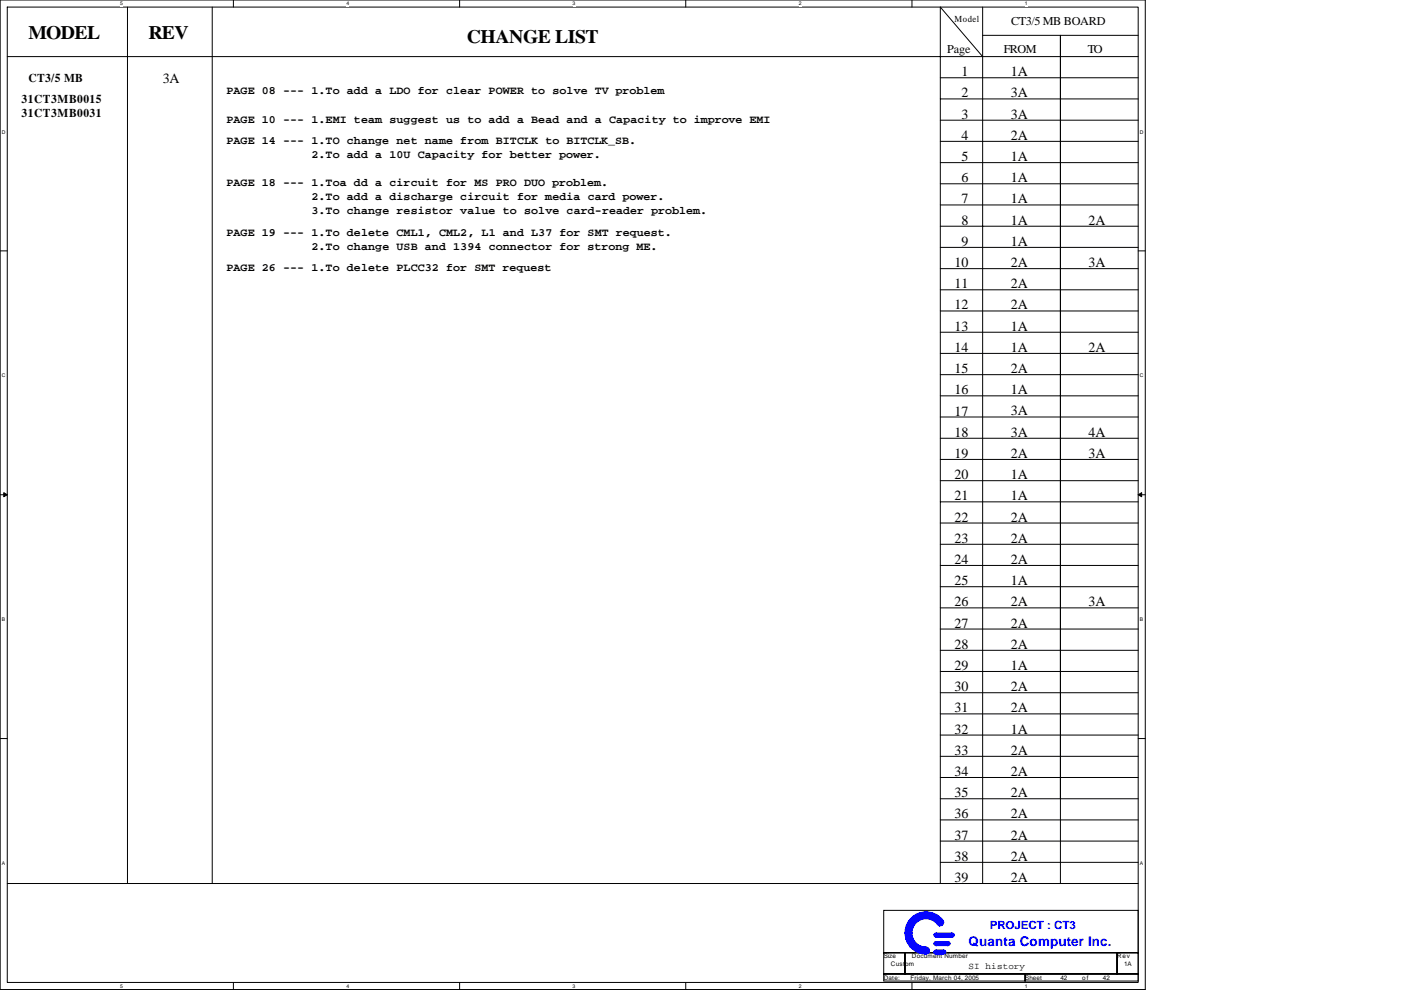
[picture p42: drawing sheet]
<svg xmlns="http://www.w3.org/2000/svg" width="297mm" height="210mm" viewBox="0 0 297 210" stroke-linecap="round" stroke-linejoin="round" font-family="sans-serif">
<defs><g id="words">
<g font-size="4">
<text x="6" y="8.2">MODEL</text>
<text x="31.5" y="8.2">REV</text>
<text x="99" y="9.1">CHANGE LIST</text>
</g>
<g font-size="3">
<text x="34.5" y="17.7">3A</text>
<text x="203.9" y="16.2">1</text>
<text x="214.3" y="16.2">1A</text>
<text x="203.9" y="20.7">2</text>
<text x="214.3" y="20.7">3A</text>
<text x="203.9" y="29.7">4</text>
<text x="203.9" y="25.1">3</text>
<text x="214.3" y="25.1">3A</text>
<text x="214.3" y="29.7">2A</text>
<text x="203.9" y="34.1">5</text>
<text x="214.3" y="34.1">1A</text>
<text x="203.9" y="38.6">6</text>
<text x="214.3" y="38.6">1A</text>
<text x="203.9" y="47.6">8</text>
<text x="203.9" y="43.1">7</text>
<text x="214.3" y="43.1">1A</text>
<text x="214.3" y="47.6">1A</text>
<text x="230.8" y="47.6">2A</text>
<text x="203.9" y="52.1">9</text>
<text x="214.3" y="52.1">1A</text>
<text x="202.3" y="56.6">10</text>
<text x="214.3" y="56.6">2A</text>
<text x="230.8" y="56.6">3A</text>
<text x="202.3" y="61.1">11</text>
<text x="202.3" y="65.6">12</text>
<text x="214.3" y="61.1">2A</text>
<text x="214.3" y="65.6">2A</text>
<text x="202.3" y="70.1">13</text>
<text x="214.3" y="70.1">1A</text>
<text x="202.3" y="74.6">14</text>
<text x="214.3" y="74.6">1A</text>
<text x="230.8" y="74.6">2A</text>
<text x="202.3" y="83.6">16</text>
<text x="202.3" y="79.1">15</text>
<text x="214.3" y="79.1">2A</text>
<text x="214.3" y="83.6">1A</text>
<text x="202.3" y="88.1">17</text>
<text x="214.3" y="88.1">3A</text>
<text x="202.3" y="92.6">18</text>
<text x="214.3" y="92.6">3A</text>
<text x="230.8" y="92.6">4A</text>
<text x="202.3" y="101.6">20</text>
<text x="202.3" y="97.1">19</text>
<text x="214.3" y="97.1">2A</text>
<text x="214.3" y="101.6">1A</text>
<text x="230.8" y="97.1">3A</text>
<text x="202.3" y="106.1">21</text>
<text x="214.3" y="106.1">1A</text>
<text x="202.3" y="110.6">22</text>
<text x="214.3" y="110.6">2A</text>
<text x="202.3" y="119.6">24</text>
<text x="202.3" y="115.1">23</text>
<text x="214.3" y="115.1">2A</text>
<text x="214.3" y="119.6">2A</text>
<text x="202.3" y="124.1">25</text>
<text x="214.3" y="124.1">1A</text>
<text x="202.3" y="128.5">26</text>
<text x="214.3" y="128.5">2A</text>
<text x="230.8" y="128.5">3A</text>
<text x="202.3" y="137.5">28</text>
<text x="202.3" y="133.1">27</text>
<text x="214.3" y="133.1">2A</text>
<text x="214.3" y="137.5">2A</text>
<text x="202.3" y="142">29</text>
<text x="214.3" y="142">1A</text>
<text x="202.3" y="146.5">30</text>
<text x="214.3" y="146.5">2A</text>
<text x="202.3" y="151">31</text>
<text x="202.3" y="155.5">32</text>
<text x="214.3" y="151">2A</text>
<text x="214.3" y="155.5">1A</text>
<text x="202.3" y="160">33</text>
<text x="214.3" y="160">2A</text>
<text x="202.3" y="164.5">34</text>
<text x="214.3" y="164.5">2A</text>
<text x="202.3" y="173.5">36</text>
<text x="202.3" y="169">35</text>
<text x="214.3" y="169">2A</text>
<text x="214.3" y="173.5">2A</text>
<text x="202.3" y="178">37</text>
<text x="214.3" y="178">2A</text>
<text x="202.3" y="182.5">38</text>
<text x="214.3" y="182.5">2A</text>
<text x="202.3" y="187">39</text>
<text x="214.3" y="187">2A</text>
</g>
<text font-size="2.8" fill="#00f" x="205.4" y="200.5">Quanta Computer Inc.</text>
<g font-size="2.5">
<text x="214.4" y="5.3">CT3/5 MB BOARD</text>
<text x="200.8" y="11.3">Page</text>
<text x="212.8" y="11.3">FROM</text>
<text x="230.7" y="11.3">TO</text>
<text x="6" y="17.3">CT3/5 MB</text>
<text x="4.5" y="21.8">31CT3MB0015</text>
<text x="4.5" y="24.8">31CT3MB0031</text>
</g>
<g font-size="2.4">
<text x="48" y="20">PAGE 08 --- 1.To add a LDO for clear POWER to solve TV problem</text>
<text x="48" y="26">PAGE 10 --- 1.EMI team suggest us to add a Bead and a Capacity to improve EMI</text>
<text x="48" y="30.5">PAGE 14 --- 1.TO change net name from BITCLK to BITCLK_SB.</text>
<text x="66" y="33.5">2.To add a 10U Capacity for better power.</text>
<text x="48" y="39.5">PAGE 18 --- 1.Toa dd a circuit for MS PRO DUO problem.</text>
<text x="66" y="42.5">2.To add a discharge circuit for media card power.</text>
<text x="66" y="45.5">3.To change resistor value to solve card-reader problem.</text>
<text x="48" y="50">PAGE 19 --- 1.To delete CML1, CML2, L1 and L37 for SMT request.</text>
<text x="66" y="53">2.To change USB and 1394 connector for strong ME.</text>
<text x="48" y="57.5">PAGE 26 --- 1.To delete PLCC32 for SMT request</text>
</g>
<text font-size="2.4" fill="#00f" x="209.8" y="197">PROJECT : CT3</text>
<g font-size="1.9">
<text x="202.3" y="4.7">Model</text>
<text x="205.4" y="205.4">SI history</text>
</g>
<g font-size="1.3">
<text x="187.4" y="203.2">Size</text>
<text x="193.4" y="203.2">Document Number</text>
<text x="236.9" y="203.2">Rev</text>
<text x="187.4" y="207.7">Date:</text>
<text x="188.9" y="204.7">Custom</text>
<text x="193.1" y="207.7">Friday, March 04, 2005</text>
<text x="217.3" y="207.7">Sheet</text>
<text x="224.8" y="207.7">42</text>
<text x="229.4" y="207.7">of</text>
<text x="233.8" y="207.7">42</text>
<text x="238.3" y="204.7">1A</text>
</g>
<g font-size="1.1">
<text x="25.5" y="1.1">5</text>
<text x="73.4" y="1.1">4</text>
<text x="121.4" y="1.1">3</text>
<text x="169.4" y="1.1">2</text>
<text x="217.3" y="1.1">1</text>
<text x=".4" y="28.3">D</text>
<text x="241.7" y="28.3">D</text>
<text x=".4" y="80">C</text>
<text x="241.7" y="80">C</text>
<text x=".4" y="131.7">B</text>
<text x="241.7" y="131.7">B</text>
<text x=".4" y="183.4">A</text>
<text x="241.7" y="183.4">A</text>
<text x="25.5" y="209.4">5</text>
<text x="73.4" y="209.4">4</text>
<text x="121.4" y="209.4">3</text>
<text x="169.4" y="209.4">2</text>
<text x="217.3" y="209.4">1</text>
</g>
</g></defs>
<path d="M0 0h242.8v209.8h-242.8zM1.5 1.5h239.8v206.8h-239.8z" fill="none" stroke="#000" stroke-width=".21"/>
<g fill="#fff">
<path d="M25.5 .2h.6v1.2h-.6z"/>
<path d="M25.5 208.5h.6v1.2h-.6z"/>
</g>
<path d="M49.5 0v1.5M49.5 208.3v1.5" fill="none" stroke="#000" stroke-width=".21"/>
<g fill="#fff">
<path d="M73.4 .2h.6v1.2h-.6z"/>
<path d="M73.4 208.5h.6v1.2h-.6z"/>
</g>
<path d="M97.4 0v1.5M97.4 208.3v1.5" fill="none" stroke="#000" stroke-width=".21"/>
<g fill="#fff">
<path d="M121.4 .2h.6v1.2h-.6z"/>
<path d="M121.4 208.5h.6v1.2h-.6z"/>
</g>
<path d="M145.4 0v1.5M145.4 208.3v1.5" fill="none" stroke="#000" stroke-width=".21"/>
<g fill="#fff">
<path d="M169.4 .2h.5v1.2h-.5z"/>
<path d="M169.4 208.5h.5v1.2h-.5z"/>
</g>
<path d="M193.4 0v1.5M193.4 208.3v1.5" fill="none" stroke="#000" stroke-width=".21"/>
<g fill="#fff">
<path d="M217.3 .2h.6v1.2h-.6z"/>
<path d="M217.3 208.5h.6v1.2h-.6z"/>
<path d="M.4 27.3h.8v1.3h-.8z"/>
<path d="M241.7 27.3h.8v1.3h-.8z"/>
<path d="M.4 79h.8v1.2h-.8z"/>
<path d="M241.7 79h.8v1.2h-.8z"/>
</g>
<path d="M0 53.2h1.5M241.3 53.2h1.5" fill="none" stroke="#000" stroke-width=".21"/>
<g fill="#fff">
<path d="M.4 130.7h.7v1.3h-.7z"/>
<path d="M241.7 130.7h.7v1.3h-.7z"/>
</g>
<path d="M0 104.9h1.5M241.3 104.9h1.5" fill="none" stroke="#000" stroke-width=".21"/>
<path d="M.8 104.5l.7 .4-.7 .4zM241.3 104.9l.8-.4v.8z" fill="#000" stroke="#000" stroke-width=".21"/>
<g fill="#fff">
<path d="M.4 182.4h.7v1.2h-.7z"/>
<path d="M241.7 182.4h.7v1.2h-.7z"/>
</g>
<g fill="none" stroke="#000" stroke-width=".21">
<path d="M1.5 12h239.8M27 1.5v185.8M45 1.5v185.8M199.4 16.5h41.9M208.3 12l-8.9-10.5v185.8M208.3 1.5v185.8M208.3 7.5h33M224.8 7.5v179.8M199.4 21h41.9M199.4 39h41.9M199.4 34.5h41.9M199.4 30h41.9"/>
<path d="M199.4 25.5h41.9M199.4 57h41.9M199.4 48h41.9M199.4 43.5h41.9M199.4 52.5h41.9M199.4 65.9h41.9M199.4 61.4h41.9M199.4 79.4h41.9M199.4 70.4h41.9M199.4 74.9h41.9M199.4 83.9h41.9M199.4 88.4h41.9"/>
<path d="M199.4 97.4h41.9M199.4 92.9h41.9M199.4 106.4h41.9M199.4 119.9h41.9M199.4 115.4h41.9M199.4 110.9h41.9M199.4 101.9h41.9M199.4 133.4h41.9M199.4 124.4h41.9M199.4 128.9h41.9M199.4 137.9h41.9M0 156.6h1.5"/>
<path d="M199.4 151.4h41.9M199.4 146.9h41.9M199.4 155.9h41.9M199.4 142.4h41.9M241.3 156.6h1.5M199.4 160.4h41.9M199.4 164.8h41.9M199.4 169.4h41.9M199.4 178.3h41.9M199.4 173.8h41.9M1.5 187.3h239.8M187.4 193h53.9v9h-53.9z"/>
<path d="M199.4 182.8h41.9M187.4 206.5h29.9v1.5h-29.9zM187.4 202h4.5v4.5h-4.5zM191.9 202h44.9v4.5h-44.9zM217.3 206.5h24v1.5h-24zM236.8 202h4.5v4.5h-4.5z"/>
</g>
<g fill="none" stroke="#00f" stroke-width=".21">
<path d="M192 196.8v2.1l.2 .4v-3l.1-.3v3.8l.2 .1v-4.2l.1-.3v4.8l.2 .2v-5.1l.1-.2v5.7M193.4 194.5v2.6l.1-.5v-2.1l.2-.1v1.9l.1-.1v-2l.2-.1v1.8l.1-.2v-1.8h.2v1.7l.1-.2v-1.5l.2-.1v1.5l.1-.2v-1.3l.2-.2v1.5M195.2 193.5v1.5l-.2-.2v-1.2zM195.2 194.7a3.3 3.3 0 0 1 4.1 1.6M195.2 194.6a3.5 3.5 0 0 1 4.1 1.4M195.2 194.4a3.6 3.6 0 0 1 4.4 1.8M195.2 194.3a3.7 3.7 0 0 1 4.5 1.9M195.2 194.1a3.9 3.9 0 0 1 4.5 1.8M195.2 194a4.1 4.1 0 0 1 4.7 1.9M195.2 194.9a3.2 3.2 0 0 1 3.9 1.4M195.3 193.8a4.2 4.2 0 0 1 4.7 2M195.3 193.6a4.4 4.4 0 0 1 4.8 2"/>
<path d="M195.3 193.6v1.2M198.2 198h4v.1h-4.2v.2h4.4l-.2 .1h-4l.1 .2h3.9M198.2 199.8h3.1v.1h-3.1l-.2 .2h3.5l-.2 .1h-3.3l.3 .2h2.9M198.5 199.6h2.5M198.5 198.7h3.4M198.5 197.8h3.4M198.7 195.9a2.99 2.99 0 0 0-3.4-.9 2.99 2.99 0 0 0-1.9 2.8 2.98 2.98 0 0 0 2.9 3M199.9 195a4.5 4.5 0 0 0-5.1-1.4 4.5 4.5 0 0 0-2.9 4.3v-.1a4.5 4.5 0 0 0 4.4 4.5M193.1 200.8v-5.8l.1-.2v6.2h.2v-2.3l.1 .3v2.1l.2 .2v-2l.1 .3v1.8l.2 .2v-1.8l.1 .1v1.8h.2v-1.6l.1 .1v1.7h.2v-1.5l.1 .1v1.4l.2 .1v-1.5l.1 .2v1.3h.2v-1.2M195.2 200.7l.1 .1v1.2h.2v-1.2h.1v1.4h-.3l.5-1.4v1.4l.1-.2v-1.2l.2 .3v1.1h.1v-1.2h.2v1.2h.1v-1.2h.2v1.2l.1-.2v-.9l.2 .2v.6M198.2 201.6h2.2v.1h-2.4v.2h2.6l-.2 .1h-2.4l.3 .2h2.1M198.5 201.4h1.6"/>
<path d="M198.5 202.3h1.6M198.5 200.5h2.5"/>
<circle cx="198.4" cy="198.3" r=".43"/>
<circle cx="199.3" cy="195.6" r=".74"/>
<circle cx="201.9" cy="198.3" r=".43"/>
<circle cx="196.3" cy="201.5" r=".74"/>
<circle cx="198.4" cy="200.1" r=".43"/>
<circle cx="198.4" cy="201.9" r=".43"/>
<circle cx="200.1" cy="201.9" r=".43"/>
<circle cx="201" cy="200.1" r=".44"/>
</g>
<use href="#words"/>
</svg>
